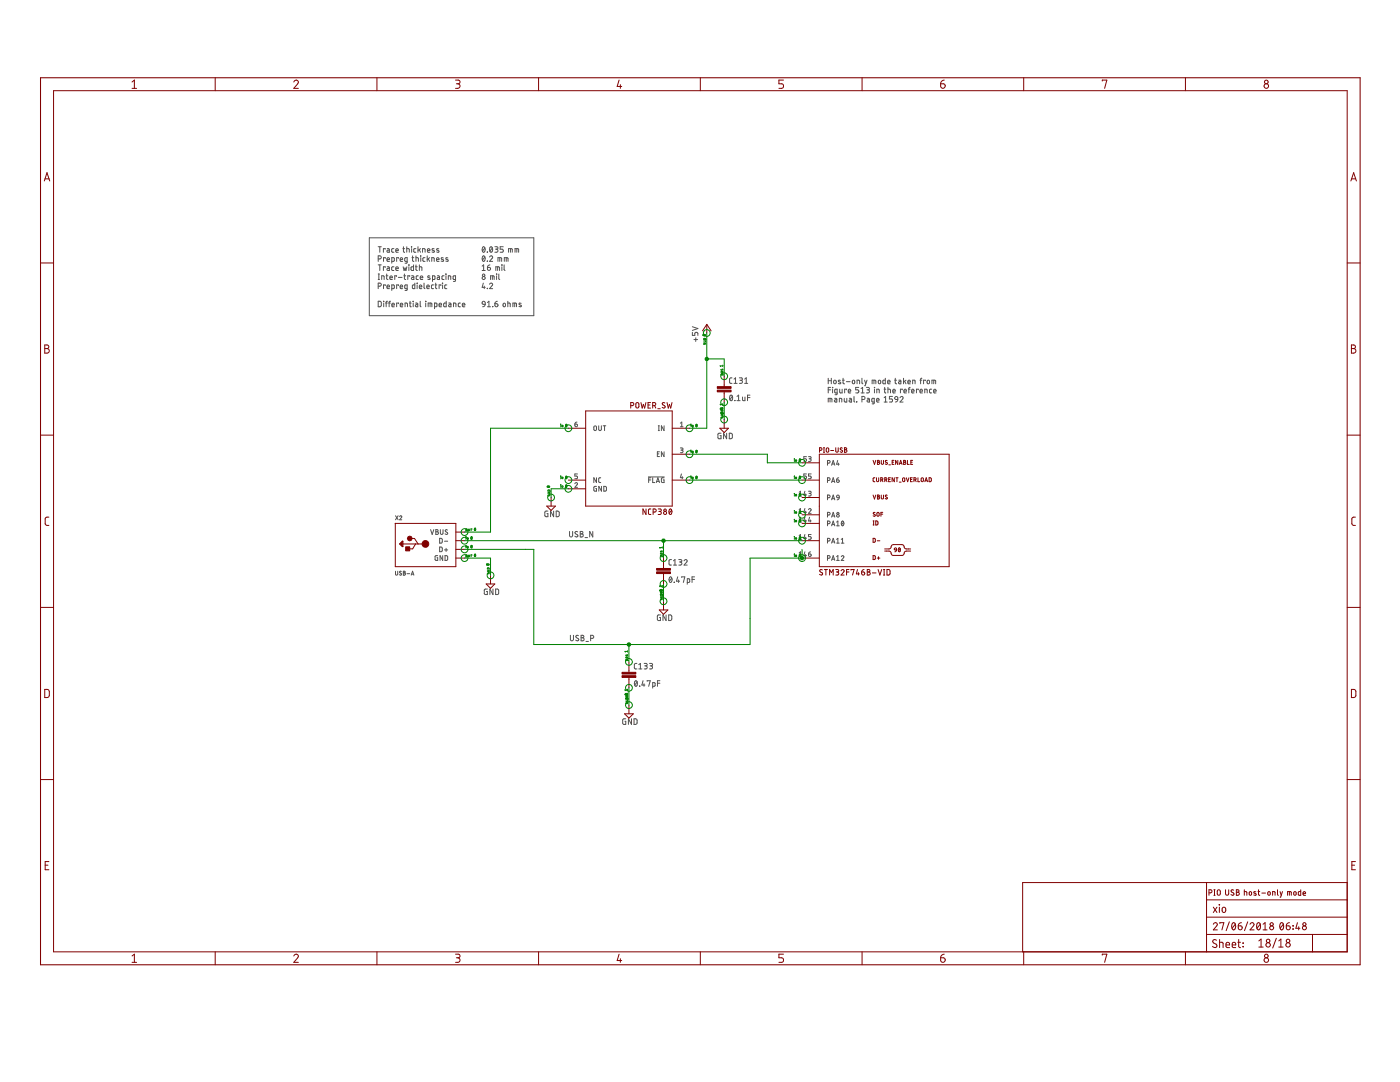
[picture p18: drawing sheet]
<svg xmlns="http://www.w3.org/2000/svg" width="279mm" height="216mm" viewBox="0 0 279 216" stroke-linecap="round" stroke-linejoin="round" font-family="sans-serif">
<g fill="none" stroke="#505050" stroke-width=".2">
<path d="M73.7 47.5h32.8v15.5h-32.8zM75.5 51.7l.5-.2v-.3l-.5-.1v1.1M75.5 57.1l.5-.1v-.4l-.5-.1v1.1M75.5 49.2h.6M75.5 52.9h.6M75.5 55.8h.2M75.5 54.7h.2M75.6 54.7v1.1M75.8 49.2v1.1M75.8 52.9v1.1M76.2 55.8v-.8l.4 .1 .1 .7M76.9 49.7v-.1h-.4v.7"/>
<path d="M76.9 53.4v-.2h-.4v.8M76.9 51.5v-.1h-.4v.8M76.9 57v-.1h-.4v.7M77 55h.4M77.2 54.7v.9l.2 .2M77.2 51.8h.5a.26 .26 0 0 0-.1-.4 .26 .26 0 0 0-.4 .3l.1 .4 .4 .1M77.2 57.2h.5a.26 .26 0 0 0-.1-.3 .26 .26 0 0 0-.4 .2l.1 .4 .4 .1M77.3 49.6h.3l.1 .2v.5h-.4l-.1-.3 .5-.1M77.3 53.2l.3 .1 .1 .1v.6l-.4-.1-.1-.3 .5-.1M77.8 55.4h.5a.26 .26 0 0 0-.2-.3 .26 .26 0 0 0-.3 .2v.4l.5 .1M78.2 52.2l.5-.1-.1-.7h-.4v1.1M78.2 57.6l.5-.1-.1-.6h-.4v1.1"/>
<path d="M78.6 49.6h-.3l-.1 .2v.4l.4 .1M78.6 53.2l-.3 .1-.1 .1v.5l.4 .1M79 50h.5a.26 .26 0 0 0-.2-.4 .26 .26 0 0 0-.3 .2v.4l.5 .1M79 53.6h.5a.26 .26 0 0 0-.2-.4 .26 .26 0 0 0-.3 .3v.4l.5 .1M79.1 55.2v-.2h-.3v.8M79.5 55.4h.7M79.5 51.5v-.1h-.3v.8M79.5 57v-.1h-.3v.7M79.9 51.8h.4a.26 .26 0 0 0-.1-.4 .26 .26 0 0 0-.3 .3v.4l.4 .1M79.9 57.2h.4a.26 .26 0 0 0-.1-.3 .26 .26 0 0 0-.3 .2v.4l.4 .1M80.4 49.6h.4M80.5 53.2l.1 .8 .2-.5 .2 .5 .2-.8"/>
<path d="M80.5 49.2v1l.3 .1M80.6 55h.4M80.7 54.7v.9l.3 .2M81.2 49.6l.5 .1v.6M81.2 49.2v1.1M81.3 52.2l-.5-.1 .1-.7h.4v.9l-.1 .2h-.4M81.3 57.6l-.5-.1 .1-.6h.4v.9l-.1 .1-.4 .1M81.6 52.9h.1M81.6 53.2v.8M81.8 55.2v-.2h-.4v.8M82.1 49.2h.1M82.1 55h.3l.2 .2v.6h-.4l-.1-.3 .5-.1"/>
<path d="M82.1 49.6v.7M82.2 51.4h.4M82.3 51.1l.1 1 .2 .1M82.5 52.9v1.1h-.3l-.2-.2 .1-.5 .4-.1M82.8 56.5v1.1h-.4l-.1-.6 .5-.1M82.9 53.2h.4M83 49.6h-.3l-.1 .2v.4l.4 .1M83 51.4l.5 .1v.7M83 52.9v.9l.3 .2M83 51.1v1.1M83.2 56.5h.1M83.2 56.9v.7"/>
<path d="M83.4 49.2v1.1M83.5 55l-.4 .1v.1v.5l.4 .1M83.7 49.8l.2 .5M83.7 53.2l.5 .1v.7M83.7 57.2h.5a.26 .26 0 0 0-.2-.3 .26 .26 0 0 0-.3 .2v.4l.5 .1M83.7 52.9v1.1M83.9 55.4h.5a.26 .26 0 0 0-.2-.3 .26 .26 0 0 0-.3 .2l.1 .5h.4M83.9 49.6l-.5 .4M83.9 51.1h.1M84 51.4v.8M84.3 50.3v-.7l.5 .1v.6M84.6 56.5v.9l.2 .2"/>
<path d="M84.8 51.4h-.3l-.1 .2v.5l.4 .1M85.2 57.2h.5a.26 .26 0 0 0-.2-.3 .26 .26 0 0 0-.3 .2v.4l.5 .1M85.3 51.1v1.1M85.3 50h.5a.26 .26 0 0 0-.2-.4 .26 .26 0 0 0-.3 .2l.1 .5h.4M85.5 51.6l.2 .6M85.7 51.4l-.4 .4M85.8 55.1l-.3-.1-.2 .2 .5 .3v.3l-.4-.1M86.2 52.2v-.8l.4 .1 .1 .7M86.3 55.8l.5-.1v-.5l-.2-.2h-.3v1.2M86.5 56.9h-.3l-.1 .1v.5l.4 .1M86.6 49.7l-.3-.1-.1 .2 .5 .3v.1l-.5 .1M86.8 56.9h.4"/>
<path d="M87 56.5v1l.2 .1M87.1 51.8h.5a.26 .26 0 0 0-.2-.4 .26 .26 0 0 0-.3 .3l.1 .4 .4 .1M87.3 55h.2l.2 .2v.6h-.4l-.1-.3 .5-.1M87.6 49.7l-.4-.1-.1 .2 .5 .3v.2h-.5M88 57v-.1h-.4v.7M88.3 56.5h.1M88.3 56.9v.7M88.5 51.5l-.3-.1-.2 .2 .5 .3v.2h-.5M88.6 55h-.2l-.2 .2v.5l.4 .1M89 54.7h.1M89 55v.8M89.2 56.9h-.4v.1v.5l.4 .1"/>
<path d="M89.4 51.5l-.3-.1-.1 .2 .4 .2 .1 .3h-.5M89.5 55.8v-.8l.4 .1 .1 .7M90.9 55.8l-.5-.1v-.5l.2-.2h.3v1l-.1 .1-.3 .1M96.2 54h.6M96.2 53.1l.3-.2v1.1M96.4 49.3a.55 .55 0 0 1 .4 .5 .55 .55 0 0 1-.4 .5l-.2-.5zM96.4 51.1a.55 .55 0 0 1 .4 .5 .55 .55 0 0 1-.4 .5l-.2-.5zM96.5 56.5l-.3 .8h.6M96.6 57.1v.5M96.8 49.5l-.5 .6M96.8 51.3l-.5 .6M97.2 50.3h.1"/>
<path d="M97.2 52.2h.1M97.2 57.6h.1M97.3 53.4h.3a.3 .3 0 0 1 .3 .3 .3 .3 0 0 1-.3 .3 .3 .3 0 0 1-.3-.3zM97.7 51.3a.3 .3 0 0 1 .4-.2 .3 .3 0 0 1 .1 .4l-.5 .7h.6M97.7 56.7a.3 .3 0 0 1 .4-.2 .3 .3 0 0 1 .1 .5l-.5 .6h.6M97.8 52.9l-.4 .2-.1 .3M97.8 49.3h.1a.55 .55 0 0 1 .4 .5 .55 .55 0 0 1-.4 .5l-.2-.5zM97.9 55.8v-.8l.7 .1v.7M98.3 49.5l-.5 .6M98.3 55v.8M98.8 49.2l.4 .1 .2 .1-.1 .2-.4 .1M99 54v-.8l.7 .1v.7"/>
<path d="M99.1 49.7l.3 .3-.1 .2-.5 .1M99.1 54.7h.1M99.1 55v.8M99.3 53.2v.8M99.4 52.2v-.8l.7 .1v.7M99.5 54.7v.9l.2 .2M99.7 51.4v.8M100.1 52.9h.1M100.2 53.2v.8M100.4 49.2h-.6v.5h.4a.32 .32 0 0 1 .2 .3 .32 .32 0 0 1-.2 .3h-.4M100.6 52.9v.9l.2 .2M100.6 52.2v-.8h.7l.1 .8"/>
<path d="M101 51.4v.8M101.5 50.3v-.7h.7v.7M101.9 49.6v.7M102.8 50.3v-.7h.6l.1 .7M103.1 49.6v.7M75.5 60.1h.4l.2 .2v.6l-.2 .3h-.4zM76.5 60.1h.1M76.6 60.5v.7M76.9 60.5h.4M77.3 60.1l-.2 .1v1M77.6 60.5h.3M77.9 60.1l-.2 .1v1"/>
<path d="M78.2 60.9h.5a.26 .26 0 0 0-.2-.4 .26 .26 0 0 0-.3 .2v.4l.5 .1M79.5 60.6v-.1h-.3v.7M79.9 60.9h.5a.26 .26 0 0 0-.2-.4 .26 .26 0 0 0-.3 .2v.4l.5 .1M80.8 61.2v-.7l.5 .1v.6M81.7 60.5h.4M81.8 60.1v.9l.3 .2M82.4 60.1h.1M82.5 60.5v.7M82.9 60.5h.3l.2 .2v.5h-.4l-.1-.3 .5-.1M83.9 60.1v.9l.1 .2M84.9 60.1h.1M85 60.5v.7"/>
<path d="M85.4 61.2v-.7h.7l.1 .7M85.8 60.5v.7M86.7 61.2l.5-.1-.1-.6h-.4v1.1M87.6 60.9h.5a.26 .26 0 0 0-.2-.4 .26 .26 0 0 0-.3 .2l.1 .4 .4 .1M89 60.1v1.1h-.4v-.6l.4-.1M89.6 60.5h.2l.2 .2v.5h-.4l-.1-.3 .5-.1M90.5 61.2v-.7l.5 .1v.6M91.9 60.5h-.4v.2v.4l.4 .1M92.3 60.9h.5a.26 .26 0 0 0-.2-.4 .26 .26 0 0 0-.3 .2l.1 .5h.4M96.3 60.2h.4l.1 .5h-.5zM96.8 60.7l-.2 .4-.3 .1M97.3 61.2h.6"/>
<path d="M97.3 60.4l.3-.3v1.1M98.3 61.2h.1M98.8 60.6h.3a.31 .31 0 0 1 .3 .3 .31 .31 0 0 1-.3 .3 .31 .31 0 0 1-.3-.3zM99.3 60.1l-.5 .2v.3M100.5 60.5l.4 .1v.5l-.2 .1-.3-.1zM101.3 60.5l.5 .1v.6M101.3 60.1v1.1M102.4 61.2v-.7l.7 .1v.6M102.7 60.5v.7M104 60.5h-.3l-.1 .2 .4 .3 .1 .1-.5 .1M138.2 66.3v.6h.5v-.3a.31 .31 0 0 1 .3-.3 .31 .31 0 0 1 .3 .3v.3M138.2 65.2l1.1 .4-1.1 .3"/>
<path d="M138.5 67.8h.7M138.9 67.4v.7M145.8 78.9l.1-.1a.6 .6 0 0 1 .3 .6 .6 .6 0 0 1-.4 .5 .79 .79 0 0 1 0-1zM146.1 75.4h-.4l-.1 .2 .1 .8 .4 .1M146.2 79.1l-.5 .6M146.5 76.5h.6M146.5 75.6l.3-.2v1.1M146.6 79.9h.1M146.7 79.9h.1M147.1 79.9h.6M147.1 79.1l.3-.3v1.1M147.6 75.4h.4l.2 .2-.2 .3h-.3"/>
<path d="M147.9 75.9l.3 .2-.1 .3-.5 .1M148.2 79.2v.6l.2 .1h.3v-.7M148.6 76.5h.6M148.6 75.6l.3-.2v1.1M149.2 79.3h.5M149.7 78.8h-.5v1.1M165.3 75.5v1.1M165.3 76h.6M165.3 77.8h.5M165.7 79.5v.7M165.8 77.3h-.5v1.1M165.9 75.5v1.1"/>
<path d="M166.1 77.3h.1M166.2 77.7v.7M166.6 79.5h.3l.1 .2v.5h-.4l-.1-.3 .5-.1M167.1 78.4l-.5-.1 .1-.6h.4v.9l-.1 .1-.4 .1M167.6 77.7v.6l.2 .1h.3v-.7M167.7 75.9h-.3l-.1 .1 .5 .3v.2h-.5M168.1 75.9h.4M168.3 75.5v.9l.2 .2M168.5 79.5v.5l.2 .2h.3v-.7M168.9 76.2h.8M169 77.8v-.1h-.4v.7M169.3 78h.5a.26 .26 0 0 0-.2-.3 .26 .26 0 0 0-.3 .2v.4l.5 .1"/>
<path d="M169.5 79.5h.3l.1 .2v.5h-.4v-.3l.4-.1M170.1 76l.2-.1 .3 .1-.1 .5h-.4zM170.4 79.1v.9l.2 .2M171 76.6v-.7h.5l.1 .7M171.4 77.3h-.6v.5h.4a.32 .32 0 0 1 .2 .3 .32 .32 0 0 1-.2 .3h-.4M171.9 78.4h.6M171.9 77.5l.2-.2v1.1M172 75.5v.9l.2 .2M172 79.7l.6-.1v-.4l-.6-.1v1.1M172.6 75.9l.2 .7M172.9 77.3h.5l.1 .2-.1 .3h-.4M173 75.9l-.4 1.1"/>
<path d="M173.1 79.5h.3l.1 .2v.5h-.4l-.1-.2 .1-.2h.4M173.2 77.8l.3 .1v.4l-.6 .1M174.1 76.6v-.7h.6l.1 .7M174.4 75.9v.7M174.5 77.3h.1M174.5 77.7v.7M174.9 79.8h.5a.26 .26 0 0 0-.1-.3 .26 .26 0 0 0-.4 .2l.1 .5h.4M175 78.4v-.7l.5 .1v.6M175.4 75.9l.3 .1v.5l-.1 .1-.3-.1zM176.4 77.7h.4M176.4 79.4l.3-.3v1.1M176.6 77.3v1l.2 .1"/>
<path d="M176.7 75.5v1.1h-.4l-.1-.7h.5M177.1 76.2h.5a.26 .26 0 0 0-.1-.3 .26 .26 0 0 0-.4 .2l.1 .4 .4 .1M177.2 77.7l.5 .1v.6M177.2 77.3v1.1M178.1 79.1h-.6v.5h.4a.31 .31 0 0 1 .2 .3 .31 .31 0 0 1-.2 .3h-.4M178.2 78h.5a.26 .26 0 0 0-.2-.3 .26 .26 0 0 0-.3 .2v.4l.5 .1M178.5 75.9h.4M178.7 75.5v.9l.2 .2M178.7 79.2h.4l.1 .5h-.6v-.3zM179.2 79.7l-.1 .3-.4 .2M179.4 75.9h.3l.1 .1v.6h-.4l-.1-.3 .5-.1M179.6 79.4a.31 .31 0 0 1 .5-.3 .31 .31 0 0 1 0 .5l-.5 .6h.6"/>
<path d="M180.1 77.8v-.1h-.4v.7M180.3 75.5v1.1M180.4 78h.5a.26 .26 0 0 0-.2-.3 .26 .26 0 0 0-.3 .2v.4l.5 .1M180.5 76.1l.3 .5M180.8 75.9l-.5 .3M181.2 76.2h.5a.26 .26 0 0 0-.2-.3 .26 .26 0 0 0-.3 .2v.4l.5 .1M181.3 77.7h.3M181.6 77.3l-.2 .2v.9M181.9 78h.5a.26 .26 0 0 0-.1-.3 .26 .26 0 0 0-.4 .2l.1 .5h.4M182.1 76.6v-.7h.5v.7M183.3 77.8v-.1h-.4v.7M183.6 78h.5a.26 .26 0 0 0-.2-.3 .26 .26 0 0 0-.3 .2v.4l.5 .1"/>
<path d="M183.6 75.9h.4M184 75.5l-.3 .1v1M184.6 78.4v-.7l.4 .1v.6M184.7 76v-.1h-.4v.7M185.1 75.9l.4 .1-.1 .5h-.4zM185.9 77.7h-.3l-.1 .2v.4l.4 .1M186 76.6v-.7h.7v.7M186.3 78h.5a.26 .26 0 0 0-.1-.3 .26 .26 0 0 0-.4 .2l.1 .5h.4M186.4 75.9v.7M114.7 96.5a.26 .26 0 0 1 .4-.2 .26 .26 0 0 1 .1 .4l-.5 .5h.6M114.7 84.6h.3a.27 .27 0 0 1 .3 .3 .27 .27 0 0 1-.3 .3 .27 .27 0 0 1-.3-.3zM115.1 84.2l-.2 .1-.2 .3"/>
<path d="M115.3 94.6h-.6v.4h.4l.2 .2-.2 .3h-.4M118.5 85.1l.2-.1 .3 .1-.1 .8-.4-.1zM119 97l-.4 .2v.8h.4v-.5h-.1M119 95.3v1l-.5-1v1M119.5 85v.8l.2 .1h.2l.1-.2v-.7M119.9 95.3l-.3 .1-.1 .1v.7l.4 .1M120 97v1l-.5-1v1M120.4 85h.5M120.5 97l.5 .2v.5l-.1 .3h-.4zM120.6 85v.9M129.4 95.2h3.2M129.5 95.8h.4"/>
<path d="M129.9 95.3h-.4v1M130.3 95.3v1h.4M131 96.3l.3-1 .3 1M131.1 96.1h.4M131.2 90.6h.3M131.4 85.9h.2M131.4 85h.2M131.5 85v.9M131.6 90.1h-.4v1h.4M132.5 95.3l-.4 .1-.1 .1v.7l.5 .1v-.5h-.1M132.5 85v.9l-.5-.9v.9M132.5 90.1v1l-.5-1v1"/>
<path d="M135.8 89.4l.5 .1-.1 .3h-.3M135.8 84.4l.3-.2v1M135.8 85.2h.5M136 94.6l-.2 .7h.5M136.1 89.8l.2 .3-.1 .2h-.4M136.2 95.1v.4M143.9 86.4l-.6 .2v.7l.1 .2h.5v-.6h-.2M145 86.4v1.1l-.6-1.1v1.1M145.5 86.4l.5 .1 .1 .1 .1 .6-.2 .3h-.5zM159.5 98.2l.2-.2v1M159.5 99h.5M160.6 98l-.2 .8h.6"/>
<path d="M160.8 98.6v.4M161 91.1h-.6v.4l.4 .1 .2 .2-.2 .2-.4 .1M161 94.6h-.6v.4h.4l.2 .2-.2 .3h-.4M161.4 98l.5 .1-.1 .3h-.3M161.4 91.1l.5 .1v.2l-.4 .1M161.6 98.4l.3 .4-.2 .2h-.3M161.6 91.5l.2 .1 .1 .3-.2 .1-.3 .1M161.9 94.6h-.5v.4h.4l.1 .2-.1 .3h-.4M165.1 99.3l.5-.1 .1-.2-.2-.2h-.4v.9M165.1 92.4l.5-.1v-.3l-.5-.1v.9M165.1 95.9l.5-.1 .1-.3-.2-.1-.4-.1v1M165.3 80.2v-.7l.7 .1v.6"/>
<path d="M166 99.7l.3-.9 .3 .9M166 92.8l.3-.9 .3 .9M166 96.3l.3-1 .3 1M166.1 96.1h.4M166.1 99.5h.4M166.1 92.6h.4M167 95.8h.4l.1 .2M167 95.8l.1 .4h.3l.1-.2M167 98.9l.2-.1h.2l.1 .5h-.4zM167.2 91.9l-.2 .7h.5M167.3 92.4v.4M167.4 95.3l-.3 .2-.1 .3"/>
<path d="M167.5 99.3l-.1 .3-.3 .1M167.5 96h.1M167.5 80.2v-.7l.5 .1v.6M170.9 80.2h.1M174.5 80.2l-.5-.1 .1-.6h.4v.9l-.1 .2h-.3M176.4 80.2h.7M78.9 114l.1 .7 .1 .1 .3-.2v-.6M78.9 102.9l.6 .8M79.5 102.9l-.6 .8M79.8 103.1a.21 .21 0 0 1 .3-.2 .21 .21 0 0 1 0 .4l-.3 .4h.4M80.1 114h-.3l-.1 .2 .4 .5h-.4M80.5 114l.4 .2-.2 .1 .2 .3-.1 .1-.3 .1z"/>
<path d="M80.5 114.3h.2M81.2 114.5h.6M82.1 114.8l.2-.8 .3 .8M82.1 114.6h.4M85.9 105.7l.4 .9 .3-.9M87 105.7l.4 .1v.2l-.2 .1 .3 .2-.1 .3h-.4zM87 106.1h.2M87.4 110.9l-.5 .1v.8h.5v-.5h-.2M87.7 109.2l.5 .1 .1 .5-.2 .3h-.4zM87.7 107.4h.4l.1 .2 .1 .5-.2 .3h-.4zM87.9 105.7v.7l.2 .2 .3-.1v-.8M88.3 110.9v.9l-.5-.9v.9"/>
<path d="M88.7 108h.6M88.7 109.7h.6M88.8 110.9h.4l.1 .1v.6l-.1 .2h-.4zM89 109.4v.6M89.3 105.8l-.2-.1-.2 .2 .4 .4v.2l-.2 .1-.3-.1M97.3 117.5l-.6 .1-.1 .8 .2 .2h.5v-.6h-.2M98.4 117.5v1.1l-.6-1.1v1.1M98.9 117.5l.4 .1 .2 .1v.7l-.2 .2h-.4zM109.3 102h-.4l-.1 .2-.1 .6 .2 .3h.4v-.6h-.1M110.5 102v1.1l-.6-1.1v1.1M111 102l.6 .2v.7l-.2 .2h-.4zM113.7 106v1l.2 .1 .3-.1 .1-1"/>
<path d="M115.3 106.1a.28 .28 0 0 0-.4 0 .28 .28 0 0 0 0 .4l.3 .2a.3 .3 0 0 1 0 .5 .3 .3 0 0 1-.5-.2M115.8 106l.4 .1 .1 .1-.2 .3 .3 .3-.2 .3h-.4zM115.8 106.5h.3M116.8 107.3h.5M118.3 106v1.1l-.6-1.1v1.1M133.6 115.2l.1-.1a.56 .56 0 0 1 .4 .6 .56 .56 0 0 1-.4 .5l-.2-.5zM134 111.7h-.4l-.1 .2 .1 .8 .4 .1M134.1 115.4l-.5 .6M134.4 112.8h.6M134.4 111.9l.3-.2v1.1M134.5 116.2h.1M135.3 115.1l-.3 .9h.6"/>
<path d="M135.4 115.7v.5M135.5 111.7h.4l.2 .1-.2 .3h-.3M135.8 112.1l.2 .2 .1 .2-.2 .2-.4 .1M136.1 115.2v-.1h.6l-.3 1.1M136.5 111.9a.3 .3 0 0 1 .4-.2 .3 .3 0 0 1 .2 .4l-.6 .7h.6M137.2 116.2l.4-.1v-.6h-.4v1.1M138.1 115.6h.5M138.6 115.1h-.5v1.1M159.5 110.3l.2-.2v1M159.5 101.7l.2-.2v.9M159.5 103.4l.2-.2v1M159.5 106.9l.2-.2v.9"/>
<path d="M159.5 111.1h.5M159.5 107.6h.5M159.5 104.2h.5M159.5 102.4h.5M160.6 110.1l-.2 .7h.6M160.6 106.7l-.2 .7h.6M160.6 103.2l-.2 .7h.6M160.6 101.5l-.2 .7h.6M160.8 102v.4M160.8 103.7v.5M160.8 107.2v.4M160.8 110.6v.5"/>
<path d="M161.4 110.5h.3a.27 .27 0 0 1 .2 .3 .27 .27 0 0 1-.3 .3 .27 .27 0 0 1-.2-.3zM161.4 101.7a.26 .26 0 0 1 .3-.2 .26 .26 0 0 1 .1 .4l-.4 .5h.5M161.6 103.2l-.2 .7h.5M161.7 103.7v.5M161.8 110.1l-.3 .1-.1 .3M161.9 106.7h-.5v.4h.4l.1 .2-.1 .3h-.4M165.1 111.4l.5-.1 .1-.2-.2-.2h-.4v.9M165.1 107.9l.5-.1 .1-.2-.2-.2h-.4v1M165.1 104.5l.5-.1 .1-.2-.2-.2h-.4v.9M165.1 102.8l.5-.1 .1-.3-.2-.1-.4-.1v1M166 111.8l.3-.9 .3 .9M166 108.4l.3-1 .3 1"/>
<path d="M166 104.9l.3-.9 .3 .9M166 103.2l.3-1 .3 1M166.1 111.6h.4M166.1 108.1h.4M166.1 104.7h.4M166.1 103h.4M167 111.1l.2-.2v.9M167 104.2l.2-.2v.9M167 107.6l.2-.2v1M167 111.8h.5M167 108.4h.5M167 104.9h.5"/>
<path d="M167.9 111.1a.26 .26 0 0 1 .4-.2 .26 .26 0 0 1 0 .4l-.4 .5h.5M167.9 108.4h.5M167.9 107.6l.2-.2v1M168 104a.44 .44 0 0 1 .4 .4 .44 .44 0 0 1-.4 .5l-.1-.5zM168.4 104.2l-.5 .5M113.8 126.8l.1 .9 .2 .2 .3-.2v-.9M115.4 126.9l-.2-.1-.3 .2 .5 .4a.3 .3 0 0 1-.1 .5 .3 .3 0 0 1-.4-.2M116 126.8h.4l.1 .2-.2 .3 .3 .2-.2 .3-.4 .1zM116 127.3h.3M116.9 128h.5M117.9 127.4l.5-.1v-.4l-.5-.1v1.1M126.7 135.9l.1-.1a.57 .57 0 0 1 .4 .6 .57 .57 0 0 1-.4 .5l-.2-.5z"/>
<path d="M127.1 132.4h-.4l-.1 .2v.7l.5 .2M127.2 136.1l-.5 .6M127.5 133.5h.6M127.5 132.6l.3-.2v1.1M127.6 136.9h.1M128.3 135.8l-.2 .9h.6M128.5 136.4v.5M128.6 132.4h.4l.2 .2-.2 .2-.3 .1M128.9 132.9l.2 .1 .1 .2-.2 .3h-.4M129.2 136v-.2h.6l-.3 1.1M129.6 132.4h.5l.1 .2-.1 .2-.3 .1M129.9 132.9l.3 .1v.4l-.6 .1"/>
<path d="M130.3 136.9l.4-.1-.1-.6h-.3v1.1M131.2 136.3h.5M131.7 135.8h-.5v1.1M131.8 122.7l-.6 .1v.8l.1 .2h.5v-.6h-.2M132.9 122.7v1.1l-.6-1.1v1.1M133.5 122.7h.4l.1 .2v.7l-.2 .2h-.3zM124.9 143.4l-.6 .2v.7l.1 .2h.5v-.6h-.2M126 143.4v1.1l-.6-1.1v1.1M126.5 143.4h.5l.1 .2v.8l-.2 .1h-.4z"/>
<circle cx="96.5" cy="54.9" r=".25"/>
<circle cx="96.5" cy="55.5" r=".31"/>
<circle cx="166.6" cy="76.2" r=".33"/>
<circle cx="167.2" cy="102.5" r=".21"/>
<circle cx="167.2" cy="102.9" r=".26"/>
</g>
<g fill="none" stroke="#800000" stroke-width=".2">
<path d="M10.7 18.1h258.2v171.8h-258.2zM26.4 16.4l.4-.4v1.6M26.4 17.6h.9M42.9 15.5v2.6M58.6 16.4a.45 .45 0 0 1 .7-.4 .45 .45 0 0 1 .1 .7l-.8 .9h.9M75.2 15.5v2.6M90.9 16h.5a.37 .37 0 0 1 .4 .4 .37 .37 0 0 1-.4 .3h-.3M91.4 16.7a.46 .46 0 0 1 .4 .5 .46 .46 0 0 1-.4 .4h-.5M107.5 15.5v2.6M123.5 16l-.3 1.3h.9M123.8 16.9v.7M139.8 15.5v2.6"/>
<path d="M156.4 16h-1v.7h.6a.46 .46 0 0 1 .4 .5 .46 .46 0 0 1-.4 .4h-.6M172 15.5v2.6M187.7 16.7h.6a.45 .45 0 0 1 .3 .5 .45 .45 0 0 1-.4 .4 .45 .45 0 0 1-.5-.4zM188.4 16l-.5 .3-.2 .4M204.3 15.5v2.6M220 16.2v-.2h.9l-.4 1.6M236.6 15.5v2.6M8.8 36.1l.6-1.6 .5 1.6M9 35.7h.8M269.6 36.1l.6-1.6 .5 1.6M269.7 35.7h.9M8.1 52.5h2.6"/>
<path d="M268.9 52.5h2.5M8.9 68.8h.5a.36 .36 0 0 1 .4 .4 .36 .36 0 0 1-.4 .4 .46 .46 0 0 1 .4 .4 .46 .46 0 0 1-.4 .5h-.5zM8.9 69.6h.5M141.1 64.7l.8 1.3M141.1 64.7l-.9 1.3M141.1 64.7v1.7M144.5 75.1v2.1M144.5 78.2v2.1M269.7 68.8h.5a.36 .36 0 0 1 .3 .4 .36 .36 0 0 1-.3 .4 .46 .46 0 0 1 .4 .4 .46 .46 0 0 1-.4 .5h-.5zM269.7 69.6h.5M8.1 86.8h2.6M110 99.3v1.7"/>
<path d="M113.4 85.4h3.5M113.4 97.5h3.5M113.4 95.8h3.5M116.9 82h17.3v19h-17.3zM125.9 80.9l.5-.1v-.4l-.5-.1v1.1M127 80.4l.3-.1 .2 .3v.7l-.2 .1-.4-.1zM127.9 80.3l.3 1.1 .2-.7 .3 .7 .2-1.1M129.3 80.8h.4M129.8 80.3h-.5v1.1h.5M130.3 80.9l.5-.1v-.4l-.5-.1v1.1M130.6 80.9l.3 .5M131.3 81.6h.5"/>
<path d="M132.7 80.4l-.4-.1-.1 .3 .4 .4a.27 .27 0 0 1 .1 .4 .27 .27 0 0 1-.5-.1h-.1M133.1 80.3l.3 1.1 .2-.7 .3 .7 .2-1.1M134.2 85.4h3.4M134.2 90.6h3.4M134.2 95.8h3.4M143.7 85.4h1.7l-.9 .9zM144.5 83.7v1.7M160.1 95.8h3.4M160.1 99.3h3.4M160.1 92.4h3.4M163.5 90.6h25.9v22.5h-25.9zM163.6 89.9l.4-.2-.1-.3-.3-.1v1"/>
<path d="M164.4 89.3h.1M164.4 90.3h.1M164.4 89.3v1M165 89.4l.4 .1v.6l-.2 .1-.3-.2zM165.8 89.9h.6M166.8 89.3v.8l.2 .1 .3-.1v-.8M168.1 89.4l-.2-.1-.2 .3 .4 .3v.2l-.1 .2-.3-.2M168.5 89.3l.4 .1 .1 .2-.2 .1 .2 .3-.2 .3h-.3zM168.5 89.7h.3M174.2 98.8l.3 .8 .3-.8M174.2 91.9l.3 .8 .3-.8M174.6 95.3l-.4 .2 .1 .5 .3 .1"/>
<path d="M174.9 95.3v.6l.3 .2 .1-.1 .1-.7M175.1 98.8l.4 .1-.2 .2 .3 .3-.1 .1-.4 .1zM175.1 91.9l.4 .1-.2 .2 .3 .2-.1 .2-.4 .1zM175.1 99.1h.2M175.1 92.2h.2M175.8 95.8l.4-.1-.1-.3-.3-.1v.8M175.9 98.8v.6l.2 .2 .2-.1v-.7M175.9 91.9v.5l.2 .3 .2-.1v-.7M176 95.8l.2 .3M176.6 95.8l.3-.1 .1-.3-.4-.1v.8M176.8 95.8l.2 .3M177.1 98.8h-.3l-.1 .2 .4 .3v.2h-.4"/>
<path d="M177.1 91.9h-.3l-.1 .2 .4 .3v.2h-.4M177.4 95.7h.2M177.4 92.8h.3M177.7 95.3h-.3v.8h.3M178.1 92.2h.2M178.4 91.9h-.3v.8h.3M178.5 95.3v.8l-.5-.8v.8M178.8 95.3h.4M179 95.3v.8M179.2 91.9v.8l-.5-.8v.8M179.5 96.2h.3M179.5 92.7l.2-.8 .3 .8"/>
<path d="M179.6 92.5h.4M180.2 95.4l.2-.1 .2 .1-.1 .7-.3-.1zM180.3 91.9l.4 .1-.1 .2 .2 .1v.3l-.2 .1h-.3zM180.3 92.2h.3M180.9 95.3l.2 .8 .3-.8M181.1 91.9v.8h.4M181.7 95.7h.3M181.8 92.2h.3M182.1 95.3h-.4v.8h.4M182.1 91.9h-.3v.8h.3M182.4 95.8l.3-.1 .1-.3-.4-.1v.8M182.7 95.8l.1 .3"/>
<path d="M183.2 95.3v.8h.4M183.9 95.4l.2-.1 .2 .1-.1 .7-.3-.1zM184.6 96.1l.2-.8 .3 .8M184.6 95.9h.4M185.4 95.3l.4 .1v.7h-.4zM268.9 86.8h2.5M9.8 103.2h-.6l-.2 .3v1.1l.4 .2h.4M78.9 104.4h12.1v8.7h-12.1zM79.9 108.5l.2-.2v.5l-.1-.3M80.3 108h.1v1.1l-.7-.6zM80.3 108v.9M80.4 108.5h4.5"/>
<path d="M82 107.4h.7l.7 1.1M82.9 108.5l-.5 1h-.9M91 111.4h1.7M91 107.9h1.7M91 109.6h1.7M91 106.2h1.7M97 116.5h1.7l-.8 .9zM97.9 114.8v1.7M109.1 101h1.7l-.8 .9zM128.9 101.6v1.1l-.6-1.1v1.1M129.9 101.6h-.4l-.1 .2 .1 .8 .4 .1M130.3 102.2l.6-.1v-.4l-.6-.1v1.1"/>
<path d="M131.4 101.6h.4l.2 .1-.2 .3h-.3M131.7 102l.3 .3-.1 .3-.5 .1M132.4 111.4v2M132.4 114.4v2.1M132.4 120v1.7M133.6 101.6h.1a.55 .55 0 0 1 .4 .5 .55 .55 0 0 1-.4 .5l-.2-.5zM134 101.8l-.5 .6M160.1 111.4h3.4M160.1 107.9h3.4M160.1 104.4h3.4M160.1 102.7h3.4M164.1 113.7h-.4l-.1 .2 .5 .5a.32 .32 0 0 1-.2 .4 .32 .32 0 0 1-.3-.2"/>
<path d="M164.5 113.6h.6M164.8 113.6v1.1M165.6 114.7v-1.1l.3 .7 .4-.7v1.1M166.8 113.6l.5 .1 .1 .1-.1 .3h-.4M167.1 114.1l.2 .2v.3l-.5 .1M167.9 113.9a.3 .3 0 0 1 .4-.2 .3 .3 0 0 1 .1 .4l-.5 .6h.6M169 114.1h.4M169.4 113.6h-.4v1.1M169.8 113.8v-.2h.7l-.4 1.1M171.1 113.6l-.2 .9h.6M171.3 114.3v.4M172 114.1h.3a.31 .31 0 0 1 .3 .4 .31 .31 0 0 1-.3 .3 .31 .31 0 0 1-.3-.4z"/>
<path d="M172.4 113.6l-.3 .2-.1 .3M173.1 113.6l.4 .1 .1 .1-.2 .3 .3 .3-.2 .3h-.4zM173.1 114.1h.3M174.1 114.3h.7M174.2 107.4l.5 .1-.1 .7h-.4zM174.2 110.9l.5 .1-.1 .6-.4 .1zM174.2 104.8h.2M174.2 103.9h.2M174.3 103.9v.9M174.6 102.3h-.2l-.1 .1 .4 .4v.1h-.5M174.8 103.9l.4 .2v.4l-.1 .2-.3 .1zM175 102.3l.2-.1 .2 .1-.1 .7-.3-.1z"/>
<path d="M175.1 111.4h.5M175.1 107.9h.5M175.2 113.6l.4 1.1 .4-1.1M175.3 111.1v.5M175.8 102.6h.4M176.2 102.2h-.4v.8M176.3 113.6h.3M176.3 114.7h.3M176.4 113.6v1.1M176.6 109.5h1l.4-.7 .3-.1h1.9l.5 .8h1M176.6 110h1l.4 .7 .3 .1h1.9l.5-.8h1M177 113.6l.4 .1 .2 .1v.6l-.2 .3h-.4z"/>
<path d="M178.5 109.4l.3-.1 .1 .4h-.4zM178.9 109.7l-.3 .4M179.4 109.3a.36 .36 0 0 1 .3 .4 .36 .36 0 0 1-.3 .4l-.1-.4zM179.7 109.5l-.4 .4M270.5 103.2h-.5l-.2 .3v1.1l.2 .2h.5M8.1 121.2h2.6M8.9 137.6h.7l.2 .2v.9l-.2 .4-.7 .1zM125.5 132.1v2M125.5 135.2v2M131.6 121.7h1.7l-.9 .9zM268.9 121.2h2.5M269.7 137.6h.6l.3 .2v1.1l-.3 .2-.6 .1z"/>
<path d="M8.1 155.6h2.6M124.7 142.4h1.7l-.9 .9zM125.5 140.7v1.7M268.9 155.6h2.5M9 172.6h.6M9.8 171.9h-.8v1.6h.8M240.8 176.1v13.8M240.8 179.6h28.1M241.3 178.2l.5-.2v-.3l-.5-.2v1.1M242.3 177.5h.2M242.3 178.6h.2M242.4 177.5v1.1"/>
<path d="M243 177.6l.3-.1 .2 .3v.7l-.2 .1-.3-.1zM244.6 177.5v.8l.2 .3 .4-.1v-1M246.2 177.6l-.4-.1-.1 .3 .4 .4a.27 .27 0 0 1 .1 .4 .27 .27 0 0 1-.4 0l-.1-.1M246.7 177.5l.5 .1 .1 .2-.3 .2 .3 .3-.1 .3h-.5zM246.7 178h.3M248.3 177.9l.5 .1v.6M248.3 177.5v1.1M249.4 178l.2-.1 .2 .2v.4l-.2 .1-.3-.1zM250.6 178l-.2-.1-.2 .2 .5 .3v.2h-.5M251.1 177.9h.3M251.2 177.5v1l.2 .1M251.8 178.2h.8"/>
<path d="M254 178.6v-.7l.4 .1 .1 .6M255 177.5v1l.1 .1M255.5 177.9l.2 .7M255.9 177.9l-.3 1.1h-.1M257 178.6v-.7l.7 .1v.6M257.3 177.9v.7M258.3 178l.2-.1 .2 .2v.4l-.2 .1-.3-.1zM259.6 177.5v1.1h-.4l-.1-.6 .5-.1M260.1 178.3h.5a.26 .26 0 0 0-.2-.4 .26 .26 0 0 0-.3 .3l.1 .4h.4M268.9 176.1h-64.8v13.8M269.8 172.6h.5M270.5 171.9h-.7v1.6h.7"/>
<path d="M26.4 190.8l.4-.4v1.6M26.4 192h.9M42.9 189.9v2.6M58.6 190.8a.45 .45 0 0 1 .7-.4 .45 .45 0 0 1 .1 .7l-.8 .9h.9M75.2 189.9v2.6M90.9 190.4h.5a.36 .36 0 0 1 .4 .4 .36 .36 0 0 1-.4 .3h-.3M91.4 191.1a.46 .46 0 0 1 .4 .5 .46 .46 0 0 1-.4 .4h-.5M107.5 189.9v2.6M123.5 190.4l-.3 1.3h.9M123.8 191.3v.7M139.8 189.9v2.6M156.4 190.4h-1v.7h.6a.47 .47 0 0 1 .4 .5 .47 .47 0 0 1-.4 .4h-.6"/>
<path d="M172 189.9v2.6M187.7 191.1h.6a.45 .45 0 0 1 .3 .5 .45 .45 0 0 1-.4 .4 .45 .45 0 0 1-.5-.4zM188.4 190.4l-.5 .3-.2 .4M204.3 189.9v2.6M220 190.6v-.2h.9l-.4 1.6M236.6 189.9v2.6M240.8 186.5h28.1M240.8 183h28.1M242.1 184.4a.39 .39 0 0 1 .6-.3 .39 .39 0 0 1 .1 .6l-.7 .8h.9M242.1 181l.8 1.1M242.8 187.6l-.2-.1a.37 .37 0 0 0-.5 .1 .37 .37 0 0 0 .1 .6l.5 .2a.4 .4 0 0 1 .1 .6 .4 .4 0 0 1-.7 0l-.1-.2M242.9 181l-.8 1.1"/>
<path d="M243.3 180.5l.1 .1zM243.4 181v1.1M243.4 188l.6 .1 .1 1M243.4 187.5v1.6M243.5 184.3v-.2h.7l-.3 1.4M244 181.1l.3-.1a.58 .58 0 0 1 .4 .5 .58 .58 0 0 1-.3 .6h-.3l-.2-.2zM244.7 188.6h.7a.38 .38 0 0 0-.3-.6 .38 .38 0 0 0-.4 .4v.5l.7 .2M245.3 183.9l-.6 1.8M245.9 188.6h.7a.37 .37 0 0 0-.2-.6 .37 .37 0 0 0-.5 .4v.5l.7 .2M246 184.2l.2-.1a.84 .84 0 0 1 0 1.4 .89 .89 0 0 1-.2-1.3zM246.5 184.4l-.6 .8M247 188h.6"/>
<path d="M247.1 184.7h.5a.4 .4 0 0 1 .3 .5 .4 .4 0 0 1-.4 .3 .4 .4 0 0 1-.4-.4zM247.2 187.5v1.4l.4 .2M247.8 184.1l-.6 .3-.1 .3M248.1 188.2h.1M248.1 188.8v.1zM249 183.9l-.6 1.8M249.5 184.4a.39 .39 0 0 1 .5-.3 .39 .39 0 0 1 .1 .6l-.6 .8h.8M251 184.2l.2-.1a.84 .84 0 0 1 0 1.4 .93 .93 0 0 1-.2-1.3zM251.2 187.7l.5-.3v1.6M251.2 189h.9M251.5 184.4l-.7 .8M252.1 185.5h.8"/>
<path d="M252.1 184.4l.4-.3v1.4M254.7 187.2l-.7 2M255.2 189h.9M255.2 187.7l.4-.3v1.6M255.6 184.2l.2-.1a.87 .87 0 0 1 0 1.4 .91 .91 0 0 1-.2-1.3zM256.1 184.4l-.6 .8M256.7 184.7h.5a.4 .4 0 0 1 .3 .5 .4 .4 0 0 1-.4 .3 .4 .4 0 0 1-.4-.4zM257.3 184.1l-.5 .3-.1 .3M258 184.7l.1 .1zM258 185.3l.1 .1zM258.9 184.1l-.3 1.1h.8M259.2 184.9v.6"/>
<path d="M261.9 186.5v3.4"/>
<circle cx="252.7" cy="17.2" r=".46"/>
<circle cx="252.7" cy="16.4" r=".37"/>
<circle cx="132.7" cy="101.8" r=".25"/>
<circle cx="132.7" cy="102.4" r=".3"/>
<circle cx="253.2" cy="178.3" r=".32"/>
<circle cx="252.7" cy="191.6" r=".46"/>
<circle cx="252.7" cy="190.8" r=".37"/>
<circle cx="253.1" cy="187.8" r=".35"/>
<circle cx="253.1" cy="188.5" r=".44"/>
<circle cx="253.8" cy="184.4" r=".32"/>
<circle cx="253.8" cy="185.1" r=".39"/>
<circle cx="257.1" cy="188.5" r=".44"/>
<circle cx="257.1" cy="187.8" r=".35"/>
<circle cx="260.3" cy="184.4" r=".33"/>
<circle cx="260.3" cy="185.2" r=".4"/>
</g>
<path d="M8.1 15.5h263.3v177h-263.3z" fill="none" stroke="#800000" stroke-width=".21"/>
<g fill="#800000" stroke="#800000" stroke-width=".2">
<path d="M143.2 77.9h2.7v.3h-2.7z"/>
<path d="M143.2 77.2h2.7v.3h-2.7z"/>
<path d="M131 114.1h2.8v.3h-2.8z"/>
<path d="M131 113.4h2.8v.4h-2.8z"/>
<path d="M124.1 134.8h2.8v.4h-2.8z"/>
<path d="M124.1 134.2h2.8v.3h-2.8z"/>
<path d="M81 109.1h.8v.8h-.8z"/>
</g>
<g fill="#800000" stroke="#800000" stroke-width=".2">
<circle cx="84.9" cy="108.5" r=".68"/>
<circle cx="81.8" cy="107.4" r=".47"/>
</g>
<g fill="none" stroke="#008000" stroke-width=".2">
<path d="M140.3 66.8a.24 .24 0 0 1 .3-.1 .24 .24 0 0 1 .1 .3h-.3zM140.4 66.8l.3 .2M140.4 68h.4v.2l-.4 .1M140.5 68.5v.2l.3-.2v.2M140.8 67.8v-.3l-.4 .1v.2h.6M141.1 66.4v19h-3.5M141.1 71.6h3.4v3.5M143.9 73.7l.1 .2 .2-.3v.3M144 74.1l.1 .2h.1l.1-.2h-.3l-.1 .2M144.3 74.8l-.1-.2h-.3v.2h.5M144.3 72.9v.3M144.3 73h-.6l.1 .2"/>
<path d="M109.2 97a.24 .24 0 0 1 .3 0 .24 .24 0 0 1 .1 .2l-.3 .1zM109.3 97l.3 .2M109.3 98.3h.4v.2h-.4M109.4 98.8v.2l.3-.2v.2M109.7 98l-.1-.2-.3 .1v.1h.6M111.9 84.6h.1M111.9 95h.1M111.9 96.7v.1M111.9 84.8v.4M111.9 95.2v.3M111.9 96.9v.4M112.1 97h.2v.3l-.2-.1z"/>
<path d="M112.1 84.9h.2v.3l-.2-.1zM112.1 95.2h.2v.3h-.2zM112.9 96.8a.22 .22 0 0 1 .3 .2 .22 .22 0 0 1-.3 .2zM112.9 84.7a.22 .22 0 0 1 .3 .2 .22 .22 0 0 1-.3 .2zM112.9 95a.22 .22 0 0 1 .3 .3 .22 .22 0 0 1-.3 .2zM113.1 96.9l-.2 .3M113.1 84.8l-.2 .3M113.1 95.1l-.2 .3M113.4 85.4h-15.5v20.8h-5.2M113.4 97.5h-3.4v1.8M137.6 95.8h22.5M137.6 90.6h15.5v1.8h7"/>
<path d="M137.9 84.6v.1M137.9 89.8v.1M137.9 95h.1M137.9 89.8h.1M137.9 89.9h.1M137.9 84.8v.4M137.9 90v.4M137.9 95.2v.3M138.1 84.9h.2v.3l-.2-.1zM138.1 95.2h.2v.3h-.2zM138.9 84.7a.22 .22 0 0 1 .3 .2 .22 .22 0 0 1-.3 .2zM138.9 89.9a.21 .21 0 0 1 .2 .2 .21 .21 0 0 1-.2 .2z"/>
<path d="M138.9 95a.22 .22 0 0 1 .3 .3 .22 .22 0 0 1-.3 .2zM139.1 84.8l-.2 .3M139.1 89.9l-.2 .3M139.1 95.1l-.2 .3M143.7 81.5a.23 .23 0 0 1 .3-.1 .23 .23 0 0 1 .2 .3h-.4zM143.8 81.4l.3 .3M143.9 82.4h.4M143.9 82.7h.4l-.1 .3h-.3M143.9 82.5h.5M143.9 81.4l.1 .2 .2-.2v.2M143.9 83.2l.1 .2 .2-.2v.2M144 81.8l.1 .2h.1l.1-.2h-.4v.2"/>
<path d="M144.3 82.5l-.1-.3h-.3v.3h.5M144.3 80.5v.3M144.3 80.7h-.6l.1 .1M144.5 80.3v3.4M158.5 95h.1M158.5 98.5h.1M158.5 91.5h.1M158.5 91.7v.4M158.5 95.2v.3M158.5 98.6v.4M158.8 91.8h.2l-.1 .3-.1-.1zM158.8 95.2h.2l-.1 .3h-.1z"/>
<path d="M159.6 98.5a.21 .21 0 0 1 .2 .2 .21 .21 0 0 1-.3 .2zM159.6 91.6a.22 .22 0 0 1 .2 .2 .22 .22 0 0 1-.3 .2zM159.6 95a.22 .22 0 0 1 .2 .3 .22 .22 0 0 1-.3 .2zM159.8 98.6l-.3 .3M159.8 91.7l-.3 .3M159.8 95.1l-.3 .3M92.7 107.9h67.4M92.7 109.6h13.8v19h43.2v-17.2h10.4v-1.8M92.7 111.4h5.2v3.4M93 105.9l.2-.1-.1-.3h-.1v.6M93 111.1l.2-.1-.1-.3h-.1v.6M93 107.1h.1"/>
<path d="M93 107.3v.3M93 108.8h.1M93 109v.3M93.2 109.1h.2v.2l-.2-.1zM93.4 105.5l.1 .4 .1-.2 .1 .2 .1-.4M93.4 110.7l.1 .4 .1-.3 .1 .3 .1-.4M94 108.8a.22 .22 0 0 1 .3 .3 .22 .22 0 0 1-.3 .2zM94 107.1a.22 .22 0 0 1 .3 .2 .22 .22 0 0 1-.3 .2zM94.2 105.6l-.2-.1v.4M94.2 110.8l-.2-.1v.4M94.2 108.9l-.2 .3M94.2 107.2l-.2 .3"/>
<path d="M94.7 105.4a.22 .22 0 0 1 .3 .2 .22 .22 0 0 1-.3 .2zM94.7 110.6a.21 .21 0 0 1 .3 .2 .21 .21 0 0 1-.3 .2zM94.9 105.5l-.2 .3M94.9 110.7l-.2 .3M97.1 112.6a.24 .24 0 0 1 .3-.1 .24 .24 0 0 1 .2 .3h-.3zM97.2 112.5l.3 .3M97.3 113.8h.3v.2h-.3M97.3 114.3v.2l.3-.2v.2M97.6 113.5l-.1-.2-.2 .1v.1h.5M131.6 117.8a.24 .24 0 0 1 .3-.1 .24 .24 0 0 1 .2 .2l-.3 .1zM131.7 117.7l.3 .3M131.8 118.6h.4"/>
<path d="M131.8 119h.4l-.1 .2h-.3M131.8 118.6v.2l.5-.1M131.8 109.9l.1 .3 .2-.3v.3M131.8 117.6l.1 .2 .2-.2v.2M131.8 119.5l.1 .2 .2-.2v.2M132 110.4v.2h.1l.1-.2h-.4v.2M132 118.1v.2h.1l.1-.2h-.4v.2M132.2 111.1l-.1-.3-.3 .1v.2h.5M132.2 109.1v.3M132.2 116.8v.3M132.2 118.6v.2M132.2 109.3h-.6l.1 .1"/>
<path d="M132.2 116.9h-.6l.1 .2M132.4 107.9v3.5M132.4 116.5v3.5M158.5 103.6h.1M158.5 107.1h.1M158.5 101.9h.1M158.5 110.6h.1M158.5 102.1v.3M158.5 103.8v.4M158.5 107.3v.3M158.5 110.7v.4M158.8 103.9h.2l-.1 .3-.1-.1z"/>
<path d="M159.6 110.6a.21 .21 0 0 1 .2 .2 .21 .21 0 0 1-.3 .2zM159.6 107.1a.22 .22 0 0 1 .2 .2 .22 .22 0 0 1-.3 .2zM159.6 103.7a.22 .22 0 0 1 .2 .2 .22 .22 0 0 1-.3 .2zM159.6 101.9a.22 .22 0 0 1 .2 .3 .22 .22 0 0 1-.3 .2zM159.8 110.7l-.3 .3M159.8 107.2l-.3 .3M159.8 103.8l-.3 .3M159.8 102l-.3 .3M124.7 138.5a.24 .24 0 0 1 .3-.1 .24 .24 0 0 1 .2 .3h-.3zM124.8 138.4l.3 .3M124.9 139.3h.3M124.9 139.7h.3v.2l-.3 .1"/>
<path d="M124.9 139.4h.5M124.9 130.7v.2l.3-.2v.2M124.9 138.3v.3l.3-.3v.3M125.1 131.1v.2h.1v-.2h-.3v.2M125.1 138.8v.2h.1v-.2h-.3v.2M125.2 131.8v-.2h-.3v.2h.5M125.2 139.5v-.2h-.3v.2h.5M125.2 129.8v.3M125.2 137.5v.3M125.2 130h-.5l.1 .1M125.2 137.7h-.5l.1 .1M125.5 128.6v3.5"/>
<path d="M125.5 137.2v3.5M124.9 140.2v.2l.3-.2v.2"/>
<circle cx="141.1" cy="66.4" r=".68"/>
<circle cx="144.5" cy="75.1" r=".68"/>
<circle cx="110" cy="99.3" r=".68"/>
<circle cx="113.4" cy="95.8" r=".68"/>
<circle cx="113.4" cy="97.5" r=".68"/>
<circle cx="113.4" cy="85.4" r=".68"/>
<circle cx="137.6" cy="90.6" r=".68"/>
<circle cx="137.6" cy="95.8" r=".68"/>
<circle cx="137.6" cy="85.4" r=".68"/>
<circle cx="138.2" cy="90.2" r=".16"/>
<circle cx="144.5" cy="83.7" r=".68"/>
<circle cx="144.5" cy="80.3" r=".68"/>
<circle cx="158.8" cy="98.8" r=".16"/>
<circle cx="160.1" cy="92.4" r=".68"/>
<circle cx="160.1" cy="95.8" r=".68"/>
<circle cx="160.1" cy="99.3" r=".68"/>
<circle cx="92.7" cy="107.9" r=".68"/>
<circle cx="92.7" cy="106.2" r=".68"/>
<circle cx="92.7" cy="109.6" r=".68"/>
<circle cx="92.7" cy="111.4" r=".68"/>
<circle cx="93.3" cy="107.5" r=".16"/>
<circle cx="97.9" cy="114.8" r=".68"/>
<circle cx="132.4" cy="116.5" r=".68"/>
<circle cx="132.4" cy="120" r=".68"/>
<circle cx="132.4" cy="111.4" r=".68"/>
<circle cx="158.8" cy="110.9" r=".16"/>
<circle cx="158.8" cy="102.3" r=".16"/>
<circle cx="158.8" cy="107.5" r=".16"/>
<circle cx="160.1" cy="107.9" r=".68"/>
<circle cx="160.1" cy="102.7" r=".68"/>
<circle cx="160.1" cy="111.4" r=".68"/>
<circle cx="160.1" cy="104.4" r=".68"/>
<circle cx="125.5" cy="132.1" r=".68"/>
<circle cx="125.5" cy="137.2" r=".68"/>
<circle cx="125.5" cy="140.7" r=".68"/>
</g>
<g fill="#008000" stroke="#008000" stroke-width=".2">
<circle cx="132.4" cy="107.9" r=".34"/>
<circle cx="125.5" cy="128.6" r=".34"/>
<circle cx="160.1" cy="111.4" r=".34"/>
<circle cx="141.1" cy="71.6" r=".34"/>
</g>
</svg>
